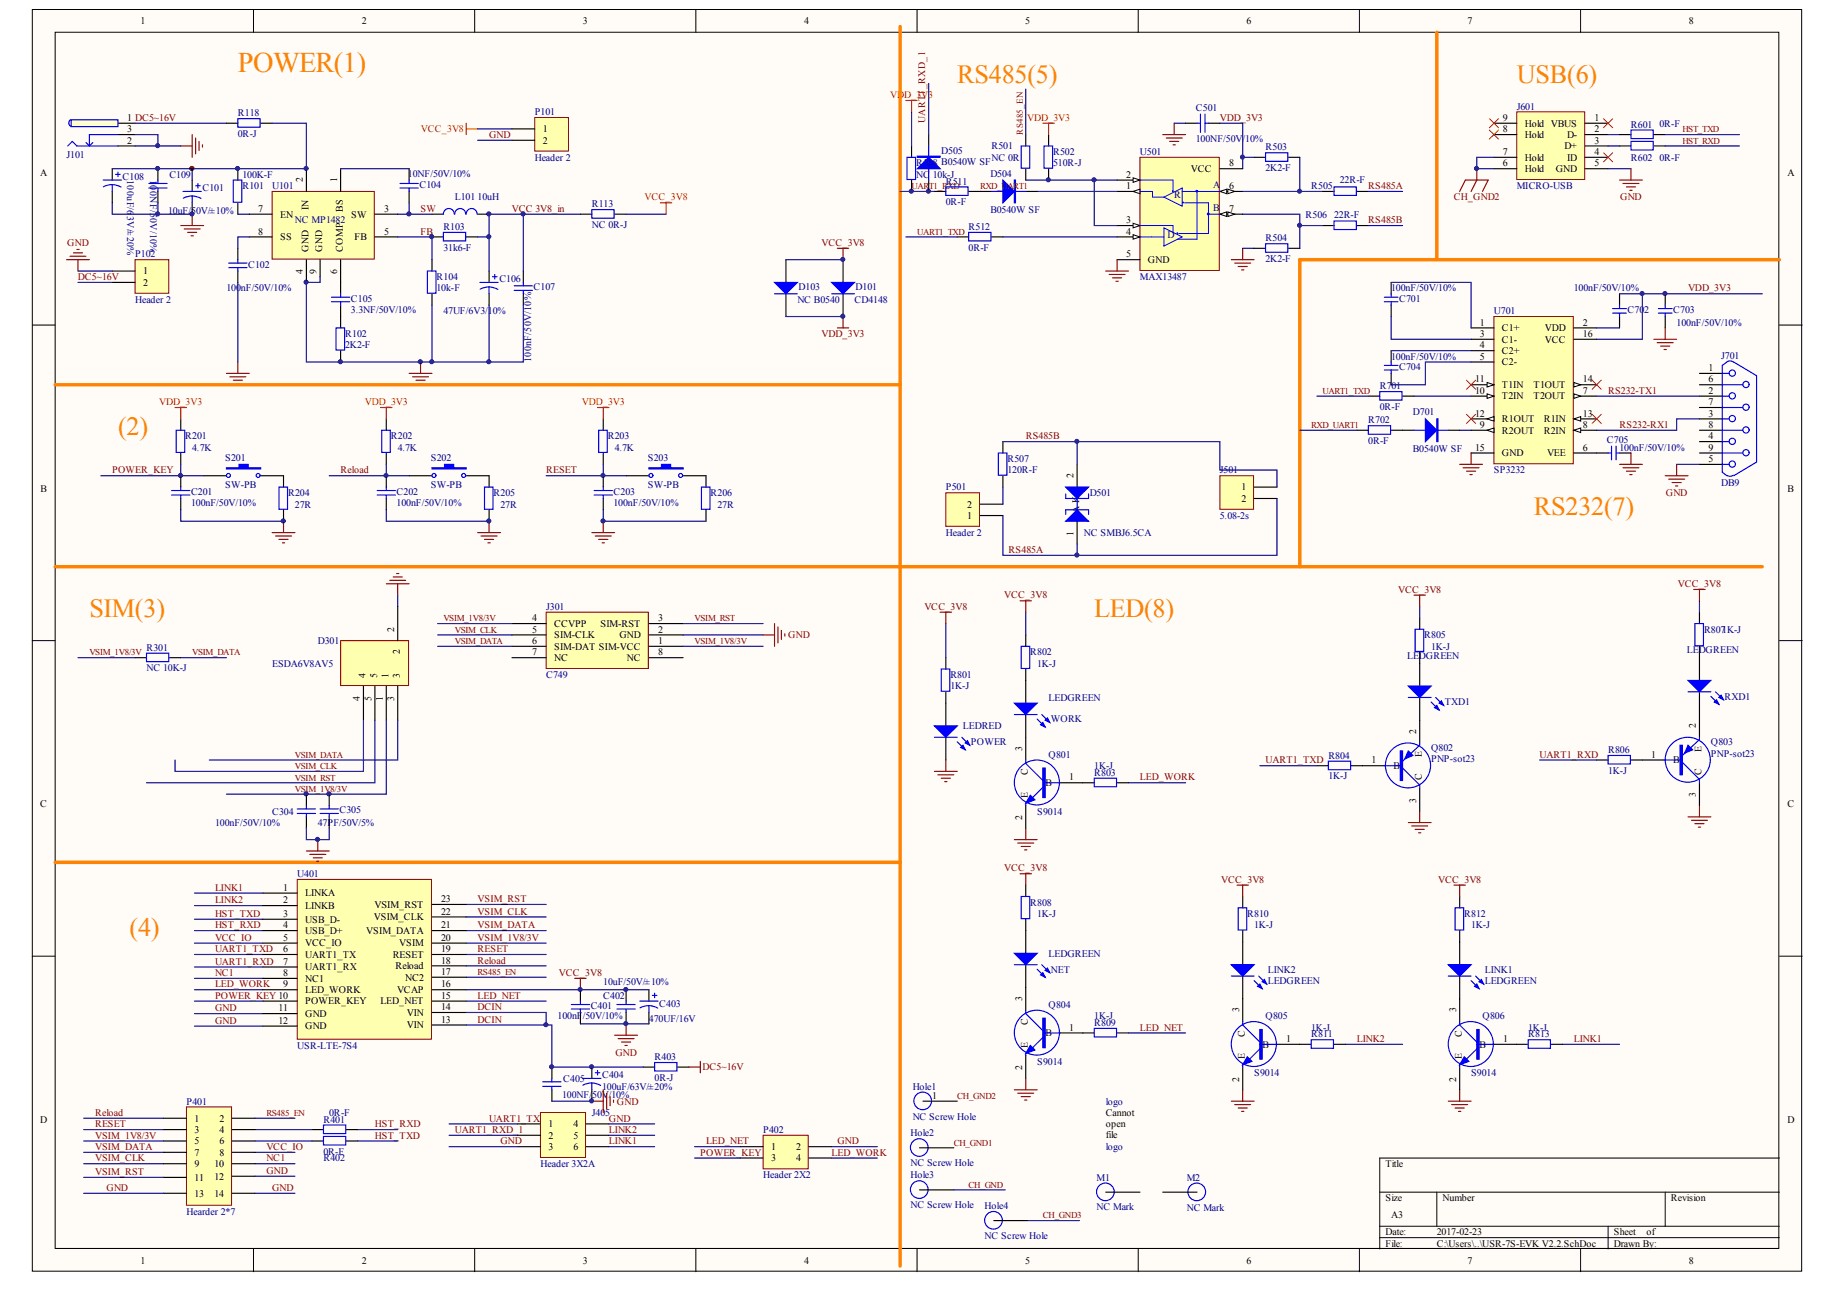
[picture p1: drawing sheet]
<svg xmlns="http://www.w3.org/2000/svg" width="288mm" height="202mm" viewBox="0 0 288 202" stroke-linecap="round" stroke-linejoin="round" font-family="sans-serif">
<defs><g id="words">
<text font-size="4.5" fill="#fd8300" x="37.3" y="11.3">POWER(1)</text>
<g font-size="4.1" fill="#fd8300">
<text x="149.9" y="13">RS485(5)</text>
<text x="237.6" y="13">USB(6)</text>
<text x="18.5" y="68.2">(2)</text>
<text x="240.2" y="80.6">RS232(7)</text>
<text x="14" y="96.7">SIM(3)</text>
<text x="171.4" y="96.7">LED(8)</text>
<text x="20.3" y="146.5">(4)</text>
</g>
<g font-size="1.6">
<text x="22" y="3.8">1</text>
<text x="56.7" y="3.8">2</text>
<text x="91.3" y="3.8">3</text>
<text x="125.9" y="3.8">4</text>
<text x="160.6" y="3.8">5</text>
<text x="195.2" y="3.8">6</text>
<text x="229.9" y="3.8">7</text>
<text x="264.5" y="3.8">8</text>
<text x="19.9" y="18.9">1 DC5~16V</text>
<text x="19.9" y="20.7">3</text>
<text x="19.9" y="22.5">2</text>
<text x="85" y="20.7">1</text>
<text x="85" y="22.5">2</text>
<text x="235.4" y="20.7">8</text>
<text x="235.4" y="18.9">9</text>
<text x="238.8" y="21.6">Hold</text>
<text x="238.8" y="19.8">Hold VBUS</text>
<text x="245" y="23.4">D+</text>
<text x="245.4" y="21.6">D-</text>
<text x="249.7" y="18.9">1</text>
<text x="249.7" y="20.7">2</text>
<text x="249.7" y="22.5">3</text>
<text x="6.3" y="27.6">A</text>
<text x="176.4" y="27.8">2</text>
<text x="176.4" y="29.6">1</text>
<text x="186.5" y="26.9">VCC</text>
<text x="192.5" y="26">8</text>
<text x="192.5" y="29.6">6</text>
<text x="235.4" y="26">6</text>
<text x="235.4" y="24.3">7</text>
<text x="238.8" y="26.9">Hold</text>
<text x="238.8" y="25.2">Hold</text>
<text x="243.7" y="26.9">GND</text>
<text x="245.4" y="25.2">ID</text>
<text x="249.7" y="24.3">4</text>
<text x="249.7" y="26">5</text>
<text x="279.9" y="27.6">A</text>
<text x="40.4" y="33.2">7</text>
<text x="43.9" y="34.1">EN</text>
<text x="55" y="34.1">SW</text>
<text x="60.1" y="33.2">3</text>
<text x="176.4" y="35">3</text>
<text x="192.5" y="33.2">7</text>
<text x="40.4" y="36.7">8</text>
<text x="43.9" y="37.6">SS</text>
<text x="55.5" y="37.6">FB</text>
<text x="60.1" y="36.7">5</text>
<text x="176.4" y="36.7">4</text>
<text x="176.4" y="40.3">5</text>
<text x="179.8" y="41.2">GND</text>
<text x="22.4" y="43">1</text>
<text x="22.4" y="44.7">2</text>
<text x="231.8" y="51">1</text>
<text x="231.8" y="52.8">3</text>
<text x="235.2" y="51.9">C1+</text>
<text x="235.2" y="53.6">C1-</text>
<text x="242" y="51.9">VDD</text>
<text x="242" y="53.6">VCC</text>
<text x="247.9" y="51">2</text>
<text x="247.9" y="52.8">16</text>
<text x="231" y="59.9">11</text>
<text x="231.8" y="54.5">4</text>
<text x="231.8" y="56.3">5</text>
<text x="235.2" y="55.4">C2+</text>
<text x="235.2" y="57.2">C2-</text>
<text x="247.9" y="59.9">14</text>
<text x="267.6" y="58.1">1</text>
<text x="267.6" y="59.9">6</text>
<text x="231" y="61.7">10</text>
<text x="231" y="65.2">12</text>
<text x="235.2" y="62.5">T2IN</text>
<text x="235.2" y="60.8">T1IN</text>
<text x="240.2" y="62.5">T2OUT</text>
<text x="240.2" y="60.8">T1OUT</text>
<text x="247.9" y="61.7">7</text>
<text x="247.9" y="65.2">13</text>
<text x="267.6" y="61.7">2</text>
<text x="267.6" y="63.4">7</text>
<text x="267.6" y="65.2">3</text>
<text x="231" y="70.6">15</text>
<text x="231.8" y="67">9</text>
<text x="235.2" y="67.9">R2OUT</text>
<text x="235.2" y="66.1">R1OUT</text>
<text x="235.2" y="71.5">GND</text>
<text x="241.8" y="67.9">R2IN</text>
<text x="241.8" y="66.1">R1IN</text>
<text x="242.3" y="71.5">VEE</text>
<text x="247.9" y="70.6">6</text>
<text x="247.9" y="67">8</text>
<text x="267.6" y="67">8</text>
<text x="267.6" y="68.8">4</text>
<text x="267.6" y="70.6">9</text>
<text x="6.3" y="77">B</text>
<text x="194.4" y="76.8">1</text>
<text x="267.6" y="72.3">5</text>
<text x="280" y="77">B</text>
<text x="151.5" y="81.2">1</text>
<text x="151.5" y="79.5">2</text>
<text x="194.4" y="78.6">2</text>
<text x="83.4" y="99.1">5</text>
<text x="83.4" y="97.3">4</text>
<text x="83.4" y="100.8">6</text>
<text x="86.8" y="99.9">SIM-CLK</text>
<text x="86.8" y="98.2">CCVPP</text>
<text x="86.8" y="101.7">SIM-DAT SIM-VCC</text>
<text x="94.1" y="98.2">SIM-RST</text>
<text x="97" y="99.9">GND</text>
<text x="103.1" y="100.8">1</text>
<text x="103.1" y="97.3">3</text>
<text x="103.1" y="99.1">2</text>
<text x="83.4" y="102.6">7</text>
<text x="86.8" y="103.5">NC</text>
<text x="98.2" y="103.5">NC</text>
<text x="103.1" y="102.6">8</text>
<text x="214.8" y="119.5">1</text>
<text x="258.6" y="118.6">1</text>
<text x="262.1" y="119.5">B</text>
<text x="163.7" y="123.1">B</text>
<text x="167.4" y="122.2">1</text>
<text x="218.2" y="120.4">B</text>
<text x="6.3" y="126.4">C</text>
<text x="279.9" y="126.4">C</text>
<text x="44.4" y="139.5">1</text>
<text x="44.4" y="141.4">2</text>
<text x="44.4" y="143.6">3</text>
<text x="47.8" y="140.4">LINKA</text>
<text x="47.8" y="142.3">LINKB</text>
<text x="58.6" y="142.1">VSIM_RST</text>
<text x="69.1" y="143.2">22</text>
<text x="69.1" y="141.3">23</text>
<text x="44.4" y="145.3">4</text>
<text x="44.4" y="147.3">5</text>
<text x="44.4" y="149.1">6</text>
<text x="47.8" y="144.5">USB_D-</text>
<text x="47.8" y="146.2">USB_D+</text>
<text x="47.8" y="148.2">VCC_IO</text>
<text x="47.8" y="150">UART1_TX</text>
<text x="57.4" y="146.2">VSIM_DATA</text>
<text x="58.6" y="144.1">VSIM_CLK</text>
<text x="61.5" y="150">RESET</text>
<text x="62.5" y="148.2">VSIM</text>
<text x="69.1" y="149.1">19</text>
<text x="69.1" y="147.3">20</text>
<text x="69.1" y="145.3">21</text>
<text x="44.4" y="151">7</text>
<text x="44.4" y="152.8">8</text>
<text x="44.4" y="154.6">9</text>
<text x="47.8" y="151.9">UART1_RX</text>
<text x="47.8" y="153.7">NC1</text>
<text x="47.8" y="155.5">LED_WORK</text>
<text x="61.9" y="151.8">Reload</text>
<text x="62.2" y="155.5">VCAP</text>
<text x="63.5" y="153.5">NC2</text>
<text x="69.1" y="154.6">16</text>
<text x="69.1" y="152.6">17</text>
<text x="69.1" y="150.9">18</text>
<text x="43.6" y="158.3">11</text>
<text x="43.6" y="160.3">12</text>
<text x="47.8" y="157.3">POWER_KEY</text>
<text x="47.8" y="159.2">GND</text>
<text x="47.8" y="161.2">GND</text>
<text x="59.6" y="157.3">LED_NET</text>
<text x="63.7" y="161">VIN</text>
<text x="63.7" y="159.1">VIN</text>
<text x="69.1" y="160.1">13</text>
<text x="69.1" y="158.2">14</text>
<text x="69.1" y="156.4">15</text>
<text x="167.4" y="161.4">1</text>
<text x="163.7" y="162.3">B</text>
<text x="197.7" y="164">B</text>
<text x="201.4" y="163.2">1</text>
<text x="231.7" y="164">B</text>
<text x="235.4" y="163.2">1</text>
<text x="146" y="172.1">1</text>
<text x="6.3" y="175.8">D</text>
<text x="30.5" y="175.6">1</text>
<text x="30.5" y="177.4">3</text>
<text x="30.5" y="179.2">5</text>
<text x="34.4" y="175.6">2</text>
<text x="34.4" y="177.4">4</text>
<text x="34.4" y="179.2">6</text>
<text x="85.9" y="176.5">1</text>
<text x="85.9" y="178.3">2</text>
<text x="89.8" y="176.5">4</text>
<text x="89.8" y="178.3">5</text>
<text x="173.2" y="174.7">Cannot</text>
<text x="173.2" y="176.5">open</text>
<text x="173.2" y="178.2">file</text>
<text x="173.2" y="180">Dgo</text>
<text x="279.9" y="175.8">D</text>
<text x="30.5" y="181">7</text>
<text x="30.5" y="182.7">9</text>
<text x="30.5" y="184.9">11</text>
<text x="33.6" y="182.7">10</text>
<text x="33.6" y="184.7">12</text>
<text x="34.4" y="181">8</text>
<text x="85.9" y="180.1">3</text>
<text x="89.8" y="180.1">6</text>
<text x="120.8" y="180.1">1</text>
<text x="120.8" y="181.8">3</text>
<text x="124.7" y="180.1">2</text>
<text x="124.7" y="181.8">4</text>
<text x="173.2" y="185.3">p</text>
<text x="174.8" y="181.8">\</text>
<text x="217" y="182.7">Title</text>
<text x="30.5" y="187.4">13</text>
<text x="33.6" y="187.4">14</text>
<text x="217" y="188.1">Size</text>
<text x="217.9" y="190.7">A3</text>
<text x="225.9" y="188.1">Number</text>
<text x="261.7" y="188.1">Revision</text>
<text x="22" y="197.9">1</text>
<text x="56.7" y="197.9">2</text>
<text x="91.3" y="197.9">3</text>
<text x="125.9" y="197.9">4</text>
<text x="160.6" y="197.9">5</text>
<text x="195.2" y="197.9">6</text>
<text x="217" y="193.4">Date:</text>
<text x="217" y="195.2">File:</text>
<text x="225" y="193.4">2017-02-23</text>
<text x="225" y="195.2">C:\Users\..\USR-7S-EVK V2.2.SchDoc</text>
<text x="229.9" y="197.9">7</text>
<text x="252.8" y="193.4">Sheet</text>
<text x="252.8" y="195.2">Drawn By:</text>
<text x="257.9" y="193.4">of</text>
<text x="264.5" y="197.9">8</text>
</g>
<g font-size="1.6" fill="#f00">
<text x="139.4" y="15.4">VDD_3V3</text>
<text x="65.9" y="20.7">VCC_3V8</text>
<text x="160.9" y="18.9">VDD_3V3</text>
<text x="101" y="31.4">VCC_3V8</text>
<text x="24.9" y="63.4">VDD_3V3</text>
<text x="57.1" y="63.4">VDD_3V3</text>
<text x="91.1" y="63.4">VDD_3V3</text>
</g>
<g font-size="1.6" fill="#000080">
<text x="187.3" y="17.3">C501</text>
<text x="237.6" y="17.1">J601</text>
<text x="37.3" y="18.2">R118</text>
<text x="37.3" y="21.4">0R-J</text>
<text x="83.8" y="18">P101</text>
<text x="155.3" y="23.4">R501</text>
<text x="187.3" y="22.3">100NF/50V/10%</text>
<text x="198.2" y="23.6">R503</text>
<text x="255.4" y="20">R601</text>
<text x="259.9" y="19.8">0R-F</text>
<text x="10.4" y="24.8">J101</text>
<text x="19.2" y="28.2">C108</text>
<text x="26.5" y="27.8">C109</text>
<text x="31.7" y="30">C101</text>
<text x="38" y="29.6">R101</text>
<text x="38" y="27.8">100K-F</text>
<text x="42.6" y="29.6">U101</text>
<text x="63.9" y="27.7">10NF/50V/10%</text>
<text x="65.7" y="29.4">C104</text>
<text x="83.8" y="25.2">Header 2</text>
<text x="143.5" y="26">R508 B0540W SF</text>
<text x="143.5" y="27.8">NC</text>
<text x="146.1" y="27.8">10k-J</text>
<text x="147.4" y="24.1">D505</text>
<text x="148.1" y="28.9">R511</text>
<text x="155.1" y="27.7">D504</text>
<text x="155.3" y="25.2">NC 0R</text>
<text x="164.9" y="24.3">R502</text>
<text x="164.9" y="26">510R-J</text>
<text x="178.5" y="24.3">U501</text>
<text x="190" y="29.4">A</text>
<text x="198.2" y="26.8">2K2-F</text>
<text x="205.4" y="29.6">R505</text>
<text x="209.8" y="28.7">22R-F</text>
<text x="237.6" y="29.6">MICRO-USB</text>
<text x="255.4" y="25.2">R602</text>
<text x="259.9" y="25.2">0R-F</text>
<text x="26.3" y="33.5">10uF/50V/±10%</text>
<text x="46.2" y="35">NC MP1482</text>
<text x="71.2" y="31.4">L101</text>
<text x="74.8" y="31.4">10uH</text>
<text x="92.7" y="32.5">R113</text>
<text x="92.7" y="35.7">NC 0R-J</text>
<text x="148.1" y="32.1">0R-F</text>
<text x="155.1" y="33.3">B0540W SF</text>
<text x="183.9" y="31">R</text>
<text x="190" y="33">B</text>
<text x="204.5" y="34.1">R506</text>
<text x="208.9" y="34.1">22R-F</text>
<text x="21.2" y="40.3">P102</text>
<text x="38.9" y="41.9">C102</text>
<text x="69.4" y="36">R103</text>
<text x="69.4" y="39.2">31k6-F</text>
<text x="151.7" y="36">R512</text>
<text x="151.7" y="39.2">0R-F</text>
<text x="182.8" y="37.3">D</text>
<text x="198.2" y="37.8">R504</text>
<text x="198.2" y="41">2K2-F</text>
<text x="21.2" y="47.4">Header 2</text>
<text x="35.5" y="45.6">100nF/50V/10%</text>
<text x="55" y="47.2">C105</text>
<text x="68.4" y="43.9">R104</text>
<text x="68.4" y="45.6">10k-F</text>
<text x="78.2" y="44.2">C106</text>
<text x="83.6" y="45.5">C107</text>
<text x="124.9" y="47.4">NC B0540</text>
<text x="125.1" y="45.5">D103</text>
<text x="133.8" y="47.4">CD4148</text>
<text x="134" y="45.5">D101</text>
<text x="178.5" y="43.9">MAX13487</text>
<text x="217.9" y="45.6">100nF/50V/10%</text>
<text x="219.1" y="47.2">C701</text>
<text x="246.5" y="45.6">100nF/50V/10%</text>
<text x="54.1" y="52.8">R102</text>
<text x="55" y="49">3.3NF/50V/10%</text>
<text x="69.4" y="49.2">47UF/6V3/10%</text>
<text x="234" y="49.2">U701</text>
<text x="254.9" y="49">C70</text>
<text x="257.5" y="49">2</text>
<text x="262.1" y="49">C703</text>
<text x="262.6" y="51">100nF/50V/10%</text>
<text x="54.1" y="54.5">2K2-F</text>
<text x="217.9" y="56.3">100nF/50V/10%</text>
<text x="219.1" y="57.9">C704</text>
<text x="269.6" y="56.1">J701</text>
<text x="216.1" y="60.9">R701</text>
<text x="216.1" y="64.2">0R-F</text>
<text x="221.3" y="65">D701</text>
<text x="29" y="68.8">R201</text>
<text x="30.1" y="70.6">4.7K</text>
<text x="61.2" y="68.8">R202</text>
<text x="62.3" y="70.6">4.7K</text>
<text x="95.2" y="68.8">R203</text>
<text x="96.3" y="70.6">4.7K</text>
<text x="214.3" y="66.3">R702</text>
<text x="214.3" y="69.5">0R-F</text>
<text x="221.3" y="70.7">B0540W SF</text>
<text x="251.7" y="69.3">C705</text>
<text x="253.7" y="70.6">100nF/50V/10%</text>
<text x="29.9" y="77.5">C201</text>
<text x="35.3" y="72.2">S201</text>
<text x="35.3" y="76.4">SW-PB</text>
<text x="45.1" y="77.7">R204</text>
<text x="62.1" y="77.5">C202</text>
<text x="67.5" y="72.2">S202</text>
<text x="67.5" y="76.4">SW-PB</text>
<text x="77.3" y="77.7">R205</text>
<text x="96.1" y="77.5">C203</text>
<text x="101.5" y="72.2">S203</text>
<text x="101.5" y="76.4">SW-PB</text>
<text x="111.3" y="77.7">R206</text>
<text x="148.1" y="76.8">P501</text>
<text x="157.8" y="72.3">R507</text>
<text x="157.8" y="74.1">120R-F</text>
<text x="170.7" y="77.7">D501</text>
<text x="191.1" y="74.1">J501</text>
<text x="234" y="74.1">SP3232</text>
<text x="269.6" y="76.1">DB9</text>
<text x="29.9" y="79.3">100nF/50V/10%</text>
<text x="46.2" y="79.5">27R</text>
<text x="62.1" y="79.3">100nF/50V/10%</text>
<text x="78.4" y="79.5">27R</text>
<text x="96.1" y="79.3">100nF/50V/10%</text>
<text x="112.4" y="79.5">27R</text>
<text x="148.1" y="83.9">Header 2</text>
<text x="169.8" y="83.9">NC SMBJ6.5CA</text>
<text x="191.1" y="81.2">5.08-2s</text>
<text x="85.5" y="95.5">J301</text>
<text x="22.9" y="101.9">R301</text>
<text x="49.8" y="100.8">D301</text>
<text x="223.1" y="99.9">R805</text>
<text x="224.1" y="101.7">1K-J</text>
<text x="266.9" y="99.1">R8071K-J</text>
<text x="22.9" y="105.1">NC 10K-J</text>
<text x="42.6" y="104.4">ESDA6V8AV5</text>
<text x="85.5" y="106.2">C749</text>
<text x="148.8" y="106.2">R801</text>
<text x="148.8" y="108">1K-J</text>
<text x="161.4" y="102.6">R802</text>
<text x="162.4" y="104.4">1K-J</text>
<text x="220.4" y="103.1">LEDGREEN</text>
<text x="264.2" y="102.3">LEDGREEN</text>
<text x="164.2" y="109.7">LEDGREEN</text>
<text x="164.6" y="113.1">WORK</text>
<text x="226.3" y="110.4">TXD1</text>
<text x="270.1" y="109.6">RXD1</text>
<text x="150.8" y="114.2">LEDRED</text>
<text x="152.1" y="116.7">POWER</text>
<text x="164.2" y="118.6">Q801</text>
<text x="208" y="118.8">R804</text>
<text x="224.1" y="117.6">Q802</text>
<text x="224.1" y="119.3">PNP-sot23</text>
<text x="251.9" y="117.9">R806</text>
<text x="268" y="116.7">Q803</text>
<text x="268" y="118.5">PNP-sot23</text>
<text x="171.4" y="121.5">R803</text>
<text x="171.4" y="120.4">1K-J</text>
<text x="208" y="122">1K-J</text>
<text x="251.9" y="121.1">1K-J</text>
<text x="33.7" y="129.3">100nF/50V/10%</text>
<text x="42.6" y="127.5">C304</text>
<text x="49.8" y="129.3">47PF/50V/5%</text>
<text x="53.2" y="127.4">C305</text>
<text x="162.4" y="127.5">S9014</text>
<text x="46.6" y="137.3">U401</text>
<text x="161.4" y="141.8">R808</text>
<text x="162.4" y="143.6">1K-J</text>
<text x="195.3" y="143.6">R810</text>
<text x="229.3" y="143.6">R812</text>
<text x="164.2" y="149.8">LEDGREEN</text>
<text x="196.4" y="145.3">1K-J</text>
<text x="230.4" y="145.3">1K-J</text>
<text x="94.5" y="154.2">10uF/50V/±10%</text>
<text x="164.6" y="152.3">NET</text>
<text x="198.6" y="152.3">LINK2</text>
<text x="198.6" y="154.1">LEDGREEN</text>
<text x="232.5" y="152.3">LINK1</text>
<text x="232.5" y="154.1">LEDGREEN</text>
<text x="87.3" y="159.6">100nF/50V/10%</text>
<text x="92.5" y="158">C401</text>
<text x="94.5" y="156.4">C402</text>
<text x="101.6" y="159.9">470UF/16V</text>
<text x="103.2" y="157.6">C403</text>
<text x="164.2" y="157.8">Q804</text>
<text x="171.4" y="160.7">R809</text>
<text x="171.4" y="159.6">1K-J</text>
<text x="198.2" y="159.6">Q805</text>
<text x="205.4" y="161.4">1K-J</text>
<text x="232.2" y="159.6">Q806</text>
<text x="239.3" y="161.4">1K-J</text>
<text x="46.6" y="164.2">USR-LTE-7S4</text>
<text x="102.5" y="166">R403</text>
<text x="162.4" y="166.7">S9014</text>
<text x="205.4" y="162.4">R811</text>
<text x="239.3" y="162.4">R813</text>
<text x="29.2" y="172.9">P401</text>
<text x="88" y="171.9">100NF/50V</text>
<text x="88.2" y="169.4">C405</text>
<text x="94.3" y="168.8">C404</text>
<text x="94.3" y="170.6">100uF/63V/±20%</text>
<text x="95.3" y="171.9">/10%</text>
<text x="102.5" y="169.2">0R-J</text>
<text x="142.9" y="170.6">Hole1</text>
<text x="173.2" y="172.9">logo</text>
<text x="196.4" y="168.5">S9014</text>
<text x="230.4" y="168.5">S9014</text>
<text x="50.7" y="175.8">R401</text>
<text x="51.6" y="174.7">0R-F</text>
<text x="92.7" y="174.7">J405</text>
<text x="119.5" y="177.4">P402</text>
<text x="142.6" y="177.9">Hole2</text>
<text x="142.9" y="175.4">NC Screw Hole</text>
<text x="50.7" y="181.8">R402</text>
<text x="50.7" y="180.8">0R-F</text>
<text x="84.6" y="182.7">Header 3X2A</text>
<text x="119.5" y="184.5">Header 2X2</text>
<text x="142.6" y="182.6">NC Screw Hole</text>
<text x="142.6" y="184.5">Hole3</text>
<text x="171.7" y="184.9">M1</text>
<text x="173.2" y="180.1">lo:\</text>
<text x="185.9" y="184.9">M2</text>
<text x="29.2" y="190.2">Hearder 2*7</text>
<text x="142.6" y="189.1">NC Screw Hole</text>
<text x="154.2" y="189.3">Hole4</text>
<text x="171.7" y="189.5">NC Mark</text>
<text x="185.9" y="189.7">NC Mark</text>
<text x="154.2" y="194">NC Screw Hole</text>
</g>
<g font-size="1.6" fill="#800000">
<text x="76.6" y="21.6">GND</text>
<text x="191.1" y="18.9">VDD_3V3</text>
<text x="214.3" y="29.6">RS485A</text>
<text x="65.9" y="33.2">SW</text>
<text x="80.2" y="33.2">VCC 3V8_in</text>
<text x="214.3" y="35">RS485B</text>
<text x="227.7" y="31.4">CH_GND2</text>
<text x="253.8" y="31.4">GND</text>
<text x="10.5" y="38.5">GND</text>
<text x="65.9" y="36.7">FB</text>
<text x="128.7" y="38.5">VCC_3V8</text>
<text x="12.2" y="43.9">DC5~16V</text>
<text x="264.4" y="45.6">VDD_3V3</text>
<text x="128.7" y="52.7">VDD_3V3</text>
<text x="251.9" y="61.7">RS232-TX1</text>
<text x="160.7" y="68.8">RS485B</text>
<text x="253.7" y="67">RS232-RX1</text>
<text x="17.6" y="74.1">POWER_KEY</text>
<text x="53.3" y="74.1">Reload</text>
<text x="85.5" y="74.1">RESET</text>
<text x="260.9" y="77.7">GND</text>
<text x="158" y="86.6">RS485A</text>
<text x="144.8" y="95.5">VCC_3V8</text>
<text x="157.3" y="93.7">VCC_3V8</text>
<text x="219" y="92.8">VCC_3V8</text>
<text x="262.8" y="91.9">VCC_3V8</text>
<text x="123.5" y="99.9">GND</text>
<text x="198.2" y="119.5">UART1_TXD</text>
<text x="241.1" y="118.6">UART1_RXD</text>
<text x="178.5" y="122.2">LED_WORK</text>
<text x="157.3" y="136.4">VCC_3V8</text>
<text x="33.7" y="139.5">LINK1</text>
<text x="33.7" y="141.4">LINK2</text>
<text x="33.7" y="143.6">HST_TXD</text>
<text x="74.8" y="141.3">VSIM_RST</text>
<text x="74.8" y="143.2">VSIM_CLK</text>
<text x="191.3" y="138.2">VCC_3V8</text>
<text x="225.3" y="138.2">VCC_3V8</text>
<text x="33.7" y="149.1">UART1_TXD</text>
<text x="33.7" y="147.3">VCC_IO</text>
<text x="33.7" y="145.3">HST_RXD</text>
<text x="74.8" y="145.3">VSIM_DATA</text>
<text x="74.8" y="147.3">VSIM_1V8/3V</text>
<text x="74.8" y="149.1">RESET</text>
<text x="33.7" y="151">UART1_RXD</text>
<text x="33.7" y="152.8">NC1</text>
<text x="33.7" y="154.6">LED_WORK</text>
<text x="74.8" y="150.9">Reload</text>
<text x="87.5" y="152.8">VCC_3V8</text>
<text x="33.7" y="160.3">GND</text>
<text x="33.7" y="158.3">GND</text>
<text x="33.7" y="156.4">POWER_KEY 10</text>
<text x="74.8" y="160.1">DCIN</text>
<text x="74.8" y="158.2">DCIN</text>
<text x="74.8" y="156.4">LED_NET</text>
<text x="178.5" y="161.4">LED_NET</text>
<text x="96.4" y="165.3">GND</text>
<text x="110" y="167.6">DC5~16V</text>
<text x="212.5" y="163.2">LINK2</text>
<text x="246.5" y="163.2">LINK1</text>
<text x="96.6" y="172.9">GND</text>
<text x="14.9" y="178.3">VSIM_1V8/3V</text>
<text x="14.9" y="176.5">RESET</text>
<text x="14.9" y="174.7">Reload</text>
<text x="58.7" y="178.3">HST_TXD</text>
<text x="58.7" y="176.5">HST_RXD</text>
<text x="71.2" y="177.4">UART1_RXD_1</text>
<text x="76.6" y="175.6">UART1_TXD</text>
<text x="78.4" y="179.2">GND</text>
<text x="95.4" y="175.6">GND</text>
<text x="95.4" y="177.4">LINK2</text>
<text x="95.4" y="179.2">LINK1</text>
<text x="110.6" y="179.2">LED_NET</text>
<text x="131.1" y="179.2">GND</text>
<text x="14.9" y="180.1">VSIM_DATA</text>
<text x="14.9" y="181.8">VSIM_CLK</text>
<text x="14.9" y="184">VSIM_RST</text>
<text x="41.7" y="180.1">VCC_IO</text>
<text x="41.7" y="181.8">NC1</text>
<text x="41.7" y="183.8">GND</text>
<text x="109.7" y="181">POWER_KEY</text>
<text x="130.2" y="181">LED_WORK</text>
<text x="16.7" y="186.5">GND</text>
<text x="42.6" y="186.5">GND</text>
</g>
<text font-size="1.5" fill="#800000" x="144.9" y="19.3" transform="rotate(-90 144.9 19.3)">UART1_RXD_1</text>
<g font-size="1.5" fill="#000080">
<text x="19.9" y="28.2" transform="rotate(90 19.9 28.2)">100uF/6</text>
<text x="23.5" y="28.2" transform="rotate(90 23.5 28.2)">1</text>
<text x="23.5" y="29" transform="rotate(90 23.5 29)">0</text>
<text x="23.5" y="29.9" transform="rotate(90 23.5 29.9)">0NF/50V/10%</text>
<text x="19.9" y="33.8" transform="rotate(90 19.9 33.8)">3V/±20%</text>
<text x="83.2" y="56.7" transform="rotate(-90 83.2 56.7)">100nF/50V/10%</text>
</g>
<g font-size="1.5">
<text x="47.4" y="28.6" transform="rotate(-90 47.4 28.6)">2</text>
<text x="52.8" y="28.6" transform="rotate(-90 52.8 28.6)">1</text>
<text x="48.3" y="32.9" transform="rotate(-90 48.3 32.9)">IN</text>
<text x="53.7" y="33.3" transform="rotate(-90 53.7 33.3)">BS</text>
<text x="48.3" y="39.4" transform="rotate(-90 48.3 39.4)">GND</text>
<text x="50.5" y="39.4" transform="rotate(-90 50.5 39.4)">GND</text>
<text x="53.7" y="39.4" transform="rotate(-90 53.7 39.4)">COMP</text>
<text x="47.4" y="42.9" transform="rotate(-90 47.4 42.9)">4</text>
<text x="49.6" y="42.9" transform="rotate(-90 49.6 42.9)">9</text>
<text x="52.8" y="42.9" transform="rotate(-90 52.8 42.9)">6</text>
<text x="168.1" y="74.8" transform="rotate(-90 168.1 74.8)">2</text>
<text x="168.1" y="83.9" transform="rotate(-90 168.1 83.9)">1</text>
<text x="169" y="80.4" transform="rotate(-90 169 80.4)">A K</text>
<text x="61.7" y="98.9" transform="rotate(-90 61.7 98.9)">2</text>
<text x="57.3" y="106.2" transform="rotate(-90 57.3 106.2)">4</text>
<text x="59.1" y="106.2" transform="rotate(-90 59.1 106.2)">5</text>
<text x="60.8" y="106.2" transform="rotate(-90 60.8 106.2)">1</text>
<text x="62.6" y="106.2" transform="rotate(-90 62.6 106.2)">3</text>
<text x="62.6" y="102.4" transform="rotate(-90 62.6 102.4)">2</text>
<text x="56.4" y="109.7" transform="rotate(-90 56.4 109.7)">4</text>
<text x="58.2" y="109.7" transform="rotate(-90 58.2 109.7)">5</text>
<text x="59.9" y="109.7" transform="rotate(-90 59.9 109.7)">1</text>
<text x="61.7" y="109.7" transform="rotate(-90 61.7 109.7)">3</text>
<text x="160.1" y="117.6" transform="rotate(-90 160.1 117.6)">3</text>
<text x="221.8" y="114.9" transform="rotate(-90 221.8 114.9)">2</text>
<text x="222.7" y="118.6" transform="rotate(-90 222.7 118.6)">E</text>
<text x="265.6" y="114" transform="rotate(-90 265.6 114)">2</text>
<text x="266.5" y="117.7" transform="rotate(-90 266.5 117.7)">E</text>
<text x="161" y="124.9" transform="rotate(-90 161 124.9)">E</text>
<text x="161" y="121.4" transform="rotate(-90 161 121.4)">C</text>
<text x="221.8" y="125.7" transform="rotate(-90 221.8 125.7)">3</text>
<text x="222.7" y="122.2" transform="rotate(-90 222.7 122.2)">C</text>
<text x="265.6" y="124.8" transform="rotate(-90 265.6 124.8)">3</text>
<text x="266.5" y="121.3" transform="rotate(-90 266.5 121.3)">C</text>
<text x="160.1" y="128.4" transform="rotate(-90 160.1 128.4)">2</text>
<text x="160.1" y="156.8" transform="rotate(-90 160.1 156.8)">3</text>
<text x="161" y="160.5" transform="rotate(-90 161 160.5)">C</text>
<text x="194.1" y="158.5" transform="rotate(-90 194.1 158.5)">3</text>
<text x="228.1" y="158.5" transform="rotate(-90 228.1 158.5)">3</text>
<text x="160.1" y="167.6" transform="rotate(-90 160.1 167.6)">2</text>
<text x="161" y="164.1" transform="rotate(-90 161 164.1)">E</text>
<text x="195" y="165.8" transform="rotate(-90 195 165.8)">E</text>
<text x="195" y="162.3" transform="rotate(-90 195 162.3)">C</text>
<text x="229" y="165.8" transform="rotate(-90 229 165.8)">E</text>
<text x="229" y="162.3" transform="rotate(-90 229 162.3)">C</text>
<text x="194.1" y="169.3" transform="rotate(-90 194.1 169.3)">2</text>
<text x="228.1" y="169.3" transform="rotate(-90 228.1 169.3)">2</text>
</g>
<g font-size="1.4" fill="#800000">
<text x="160.2" y="21.1" transform="rotate(-90 160.2 21.1)">RS485_EN</text>
<text x="263.5" y="20.7">HST_TXD</text>
<text x="263.5" y="22.5">HST_RXD</text>
<text x="142.8" y="29.6">UART1_RXD</text>
<text x="153.5" y="29.6">RXD_UART1</text>
<text x="143.7" y="36.7">UART1_TXD</text>
<text x="207.2" y="61.7">UART1_TXD</text>
<text x="205.4" y="67">RXD_UART1</text>
<text x="69.4" y="97.3">VSIM_1V8/3V</text>
<text x="71.2" y="100.8">VSIM_DATA</text>
<text x="71.2" y="99.1">VSIM_CLK</text>
<text x="108.8" y="100.8">VSIM_1V8/3V</text>
<text x="108.8" y="97.3">VSIM_RST</text>
<text x="14" y="102.6">VSIM_1V8/3V</text>
<text x="30.1" y="102.6">VSIM_DATA</text>
<text x="46.2" y="118.7">VSIM_DATA</text>
<text x="46.2" y="124">VSIM_1V8/3V</text>
<text x="46.2" y="120.4">VSIM_CLK</text>
<text x="46.2" y="122.2">VSIM_RST</text>
<text x="74.8" y="152.7">RS485_EN</text>
<text x="149.9" y="172.1">CH_GND2</text>
<text x="41.7" y="174.7">RS485_EN</text>
<text x="149.4" y="179.4">CH_GND1</text>
<text x="151.7" y="186">CH_GND</text>
<text x="163.3" y="190.8">CH_GND3</text>
</g>
</g></defs>
<g fill="#fffcf8" stroke="#000" stroke-width=".16">
<path d="M5.1 1.5h277.1v197.5h-277.1z"/>
<path d="M8.6 5h270v190.5h-270z"/>
</g>
<g fill="none" stroke="#000" stroke-width=".16">
<path d="M39.7 1.5v3.5M74.3 1.5v3.5M109 1.5v3.5M143.6 1.5v3.5M178.3 1.5v3.5M212.9 1.5v3.5M247.6 1.5v3.5M5.1 50.9h3.5M278.7 50.9h3.6M5.1 100.3h3.5M278.7 100.3h3.6M5.1 149.7h3.5"/>
<path d="M278.7 149.7h3.6M39.7 195.6v3.5M74.3 195.6v3.5M109 195.6v3.5M143.6 195.6v3.5M178.3 195.6v3.5M212.9 195.6v3.5M216.1 186.7h62.6M216.1 192h62.6M216.1 193.8h62.6M225 186.7v5.3M247.6 195.6v3.5"/>
<path d="M251.9 192v3.6M260.8 186.7v5.3M278.7 181.3h-62.6v14.3"/>
</g>
<circle cx="30.1" cy="26.4" r=".31" fill="#000080" stroke="#000080" stroke-width=".16"/>
<g fill="none" stroke="#000080" stroke-width=".18">
<path d="M30.5 139.8h10.7M30.5 156.8h10.7M30.5 149.5h10.7M30.5 147.7h10.7M30.5 145.7h10.7M30.5 141.8h10.7M30.5 143.9h10.7M30.5 151.4h10.7M30.5 153.2h10.7M30.5 155h10.7M30.5 158.7h10.7M73 156.8h12.5"/>
<path d="M73 153h12.5M73 151.2h12.5M73 149.5h12.5M73 147.7h12.5M73 145.7h12.5M73 143.6h12.5M73 141.6h12.5M30.5 160.7h10.7"/>
</g>
<path d="M234 49.6h12.4v23h-12.4z" fill="#ffffb0" stroke="#800000" stroke-width=".16"/>
<path d="M230.4 51.3h3.6M230.4 53.1h3.6M230.4 54.9h3.6M230.4 56.7h3.6M246.5 51.3h3.6M246.5 70.9h3.6M246.5 62h3.6" fill="none" stroke="#000" stroke-width=".18"/>
<path d="M246.5 61.7l1.1 .3-1.1 .4z" fill="#fffcf8" stroke="#000" stroke-width=".16"/>
<path d="M246.5 67.4h3.6" fill="none" stroke="#000" stroke-width=".18"/>
<path d="M246.5 67.4l1.1-.4v.7z" fill="#fffcf8" stroke="#000" stroke-width=".16"/>
<path d="M230.4 67.4h3.6" fill="none" stroke="#000" stroke-width=".18"/>
<path d="M232.9 67.4l1.1-.4v.7z" fill="#fffcf8" stroke="#000" stroke-width=".16"/>
<path d="M230.4 62h3.6" fill="none" stroke="#000" stroke-width=".18"/>
<path d="M232.9 61.7l1.1 .3-1.1 .4z" fill="#fffcf8" stroke="#000" stroke-width=".16"/>
<path d="M230.4 60.2h3.6" fill="none" stroke="#000" stroke-width=".18"/>
<path d="M232.9 59.9l1.1 .3-1.1 .4z" fill="#fffcf8" stroke="#000" stroke-width=".16"/>
<path d="M230.4 65.6h3.6" fill="none" stroke="#000" stroke-width=".18"/>
<path d="M232.9 65.6l1.1-.4v.7z" fill="#fffcf8" stroke="#000" stroke-width=".16"/>
<path d="M246.5 65.6h3.6" fill="none" stroke="#000" stroke-width=".18"/>
<path d="M246.5 65.6l1.1-.4v.7z" fill="#fffcf8" stroke="#000" stroke-width=".16"/>
<path d="M246.5 60.2h3.6" fill="none" stroke="#000" stroke-width=".18"/>
<path d="M246.5 59.9l1.1 .3-1.1 .4z" fill="#fffcf8" stroke="#000" stroke-width=".16"/>
<g fill="none" stroke="#000" stroke-width=".18">
<path d="M217.9 44.2v1.8M217.9 47.8v1.8M217.9 54.9v1.8M217.9 58.5v1.7M246.5 53.1h3.6M253.7 46v1.8M253.7 49.6v1.7M260.8 46v1.8M260.8 49.6v1.7M266.2 58.5h3.5M60.5 65.6v1.8M60.5 70.9v1.8"/>
<path d="M60.5 74.5v1.8M60.5 78.1v1.7M64.1 74.5h3.6M73 74.5h3.6v1.8M76.6 79.8v1.8M94.5 65.6v1.8M94.5 70.9v1.8M94.5 74.5v1.8M94.5 78.1v1.7M98.1 74.5h3.5M107 74.5h3.6v1.8M110.6 79.8v1.8"/>
<path d="M230.4 70.9h3.6M250.1 70.9h1.8M253.7 70.9h1.7M266.2 70.9h3.5M266.2 60.2h3.5M266.2 62h3.5M266.2 63.8h3.5M266.2 65.6h3.5M266.2 67.4h3.5M266.2 69.1h3.5M266.2 72.7h3.5M160.7 99.4v1.8"/>
<path d="M222.4 96.7v1.8M266.2 95.9v1.7M148.1 103v1.8M148.1 108.3v1.8M160.7 104.8v1.7M206.3 119.9h1.7M211.6 119.9h1.8M222.4 102.1v1.8M250.1 119h1.8M255.4 119h1.8M266.2 101.2v1.8M169.6 122.6h1.8"/>
<path d="M175 122.6h1.7M194.6 140.4v1.8M194.6 145.7v1.8M203.6 163.5h1.8M208.9 163.5h1.8"/>
</g>
<g fill="none" stroke="#00f" stroke-width=".18">
<path d="M216.8 46.5h2.2M216.8 47.2h2.2M216.8 57.2h2.2M216.8 57.9h2.2M217.9 46v.5M217.9 47.2v.6M217.9 56.7v.5M217.9 57.9v.6M252.6 48.3h2.1M252.6 49h2.1M253.7 47.8v.5M253.7 49v.6"/>
<path d="M259.7 48.3h2.2M259.7 49h2.2M260.8 47.8v.5M260.8 49v.6M269.7 58.5h1.1M270.5 56.7a.85 .85 0 0 1 1 0M270.5 56.7l-.8 .5v16.8l.8 .5M271.5 56.7l3.6 2.1v13.6l-3.6 2.1M59.1 76.8h2.8M59.1 77.5h2.8M59.8 67.4h1.3v3.4h-1.3zM60.5 76.3v.5"/>
<path d="M60.5 77.5v.6M75.9 76.3h1.3v3.4h-1.3zM93.1 76.8h2.8M93.1 77.5h2.8M93.8 67.4h1.3v3.4h-1.3zM94.5 76.3v.5M94.5 77.5v.6M109.9 76.3h1.3v3.4h-1.3zM251.9 70.9h.5M252.4 69.9v2.1M253.1 70.9h.6M253.1 69.9v2.1"/>
<path d="M269.7 70.9h3.3M269.7 72.7h1.1M269.7 69.1h1.1M269.7 67.4h3.3M269.7 65.6h1.1M269.7 63.8h3.3M269.7 62h1.1M269.7 60.2h3.3M271.5 74.4a.85 .85 0 0 1-1 0M221.6 98.5h1.4v3.5h-1.4zM265.5 97.6h1.3v3.5h-1.3zM147.4 104.8h1.4v3.4h-1.4z"/>
<path d="M159.9 101.2h1.4v3.5h-1.4zM208 119.2h3.5v1.3h-3.5zM251.9 118.3h3.4v1.3h-3.4zM171.4 121.9h3.5v1.3h-3.5zM193.9 142.2h1.4v3.4h-1.4zM205.4 162.8h3.5v1.3h-3.5z"/>
<circle cx="271.3" cy="58.4" r=".49"/>
<circle cx="68" cy="74.4" r=".31"/>
<circle cx="72.6" cy="74.4" r=".31"/>
<circle cx="101.9" cy="74.4" r=".31"/>
<circle cx="106.6" cy="74.4" r=".31"/>
<circle cx="271.3" cy="62" r=".49"/>
<circle cx="271.3" cy="69.1" r=".49"/>
<circle cx="271.3" cy="72.7" r=".49"/>
<circle cx="271.3" cy="65.5" r=".49"/>
<circle cx="273.5" cy="70.9" r=".49"/>
<circle cx="273.5" cy="67.3" r=".49"/>
<circle cx="273.5" cy="63.8" r=".49"/>
<circle cx="273.5" cy="60.2" r=".49"/>
</g>
<g fill="none" stroke="#800000" stroke-width=".18">
<path d="M28.3 35.3h3.6M28.8 35.9h2.6M29.4 36.4h1.4M29.9 36.9h.4M30.1 33.5v1.8M259 53.1h3.6M259.6 53.7h2.5M260.1 54.2h1.4M260.6 54.7h.4M260.8 51.3v1.8M228.6 72.7h3.6M229.1 73.2h2.6"/>
<path d="M229.7 73.8h1.4M230.2 74.3h.4M230.4 70.9v1.8M253.7 72.7h3.5M254.2 73.2h2.5M254.7 73.8h1.5M255.3 74.3h.3M255.4 70.9v1.8M74.8 83.4h3.6M75.3 83.9h2.5M75.9 84.5h1.4M76.4 85h.4"/>
<path d="M76.6 81.6v1.8M92.7 83.4h3.6M93.2 83.9h2.5M93.8 84.5h1.4M94.3 85h.4M94.5 81.6v1.8M148.1 119v1.8M146.3 120.8h3.6M146.9 121.3h2.5M147.4 121.9h1.4M148 122.4h.3M158.9 131.5h3.5"/>
<path d="M159.4 132h2.5M159.9 132.5h1.5M160.5 133.1h.3M160.7 129.7v1.8M220.6 128.8h3.5M221.1 129.3h2.5M221.6 129.9h1.5M222.2 130.4h.3M222.4 127v1.8M264.4 127.9h3.6M264.9 128.4h2.5M265.5 129h1.4"/>
<path d="M266 129.5h.3M266.2 126.1v1.8M192.8 172.4h3.6M193.4 173h2.5M193.9 173.5h1.4M194.5 174h.3M194.6 170.6v1.8"/>
</g>
<g fill="none" stroke="#000080" stroke-width=".18">
<path d="M217.9 49.6v3.5h12.5M217.9 44.2h12.5v7.1M217.9 54.9h12.5M230.4 56.7h-7.2v3.5h-5.3M250.1 51.3h3.6M253.7 46h22.3M257.2 46v7.1h-7.1M60.5 79.8v1.8h16.1M60.5 72.7v1.8h3.6M94.5 79.8v1.8h16.1M94.5 72.7v1.8h3.6M221.5 62h8.9"/>
<path d="M250.1 62h16.1M262.6 72.7h3.6M197.3 119.9h9M241.1 119h9M176.7 122.6h9M210.7 163.5h9"/>
</g>
<g fill="#00f" stroke="#00f" stroke-width=".18">
<path d="M67.7 73.2h1.9v-.5h1.5v.5h1.9v.2h-5.3z" fill-rule="evenodd"/>
<path d="M101.6 73.2h2v-.5h1.4v.5h2v.2h-5.4z" fill-rule="evenodd"/>
</g>
<path d="M59.6 63.8h1.8M60.5 63.8v1.8M93.6 63.8h1.8M94.5 63.8v1.8" fill="none" stroke="#f00" stroke-width=".18"/>
<path d="M42.6 30h16v10.6h-16z" fill="#ffffb0" stroke="#800000" stroke-width=".16"/>
<g fill="none" stroke="#000" stroke-width=".18">
<path d="M18.5 19.3h2.7M18.5 21.1h2.7M18.5 22.9h2.7M30.1 28.2v1.8M30.1 31.8v1.7M37.3 26.4v1.8M37.3 31.8v1.7M37.3 38.9v1.8M39 33.5h3.6M39 37.1h3.6M48 26.4v3.6M53.3 26.4v3.6"/>
<path d="M58.7 33.5h3.6M58.7 37.1h3.6M64.1 26.4v1.8M64.1 30v1.8M67.7 33.5h1.7M67.7 37.1h1.7M73 37.1h1.8M74.8 33.5h1.8M37.3 42.4v1.8M48 40.7v3.5M50.1 40.7v2.6M53.3 40.7v5.3"/>
<path d="M53.3 47.8v3.5M53.3 54.9v1.8M67.7 40.7v1.7M67.7 46v1.8M76.6 42.4v1.8M76.6 46v1.8M82 42.4v1.8M82 46v1.8"/>
</g>
<g fill="none" stroke="#00f" stroke-width=".18">
<path d="M28.7 30h2.8M30.1 30.7l.7 .1 .7 .3M30.1 30.7l-.7 .1-.7 .2M30.1 30.7v1.1M30.6 29.1h.8M31 28.7v.7M36.5 28.2h1.4v3.5h-1.4zM62.6 29.4h2.9M62.6 28.7h2.9M64.1 28.2v.5M64.1 29.4v.6M69.4 36.4h3.5v1.3h-3.5z"/>
<path d="M71.1 33.5a.85 .85 0 0 0-.8-.9 .85 .85 0 0 0-.9 .9M72.9 33.5a.85 .85 0 0 0-.8-.9 .85 .85 0 0 0-.9 .9M74.7 33.5a.85 .85 0 0 0-.8-.9 .85 .85 0 0 0-.9 .9M35.8 41.9h2.9M35.8 41.2h2.9M37.3 40.7v.5M37.3 41.9v.5M51.9 47.2h2.9M51.9 46.5h2.9M52.6 51.3h1.4v3.5h-1.4zM53.3 46v.5M53.3 47.2v.6"/>
<path d="M66.9 42.4h1.4v3.5h-1.4zM75.2 44.2h2.8M76.6 44.9l.7 .1 .7 .3M76.6 44.9l-.7 .1-.7 .3M76.6 44.9v1.1M77.1 43.3h.7M77.5 43v.7M80.5 45.5h2.9M80.5 44.8h2.9M82 44.2v.6M82 45.5v.5"/>
</g>
<path d="M37.3 33.5h1.7M39 37.1h-1.7v1.8M62.3 37.1h5.4v3.6M62.3 33.5h5.4M64.1 31.8v1.7M74.8 37.1h1.8M37.3 44.2v12.5M67.7 47.8v8.9M76.6 47.8v8.9" fill="none" stroke="#000080" stroke-width=".18"/>
<g fill="none" stroke="#800000" stroke-width=".18">
<path d="M28.3 22.9h1.8M30.1 21.1v3.5M30.6 21.6v2.5M31.2 22.1v1.5M31.7 22.7v.3M35.5 58.5h3.5M36 59h2.5M36.5 59.5h1.5M37.3 56.7v1.8M64.1 58.5h3.6M64.6 59h2.5M65.2 59.5h1.4"/>
<path d="M65.9 56.7v1.8M37.1 60.1h.3M65.7 60.1h.3"/>
</g>
<path d="M11.1 18.8h7.4v1h-7.4z" fill-rule="evenodd" fill="#ffc" stroke="#00f" stroke-width=".18"/>
<g fill="none" stroke="#00f" stroke-width=".18">
<path d="M11.1 18.8a.51 .51 0 0 0-.3 .4 .51 .51 0 0 0 .3 .5M10.6 22.9l.7-.8 .7 .8h6.5M13.5 22.3l.5 .6M14.5 22.3l-.5 .6M18.5 21.1h-4.5v1.8M130.2 46h3.6M160.7 119v.5l2.6 2.7M160.7 125.8v.3M163.3 123.3l-1.6 1.6M163.3 122.6h2.7M89.5 157.3h2.8M89.5 158h2.8"/>
<path d="M90.9 156.8v.5M90.9 158v.5M96.6 157.3h2.9M96.6 158h2.9M98.1 156.8v.5M98.1 158v.5M100.2 156.8h2.9M101.6 157.5l.7 .1 .7 .2M101.6 157.5h-.7l-.7 .3M101.6 157.5v1M102.2 155.9h.7M102.5 155.5v.7"/>
<path d="M194.6 160v.5l2.7 2.7M227.9 142.2h1.3v3.4h-1.3zM228.6 160v.5l2.7 2.7M194.6 166.7v.4M197.3 164.2l-1.6 1.6M197.3 163.5h2.7M228.6 166.7v.4M231.3 163.5h2.7M231.3 164.2l-1.6 1.6M239.3 162.8h3.5v1.3h-3.5z"/>
<circle cx="162.4" cy="122.5" r="3.5"/>
<circle cx="144" cy="179.7" r="1.38"/>
<circle cx="144.5" cy="172.4" r="1.38"/>
<circle cx="196.4" cy="163.5" r="3.5"/>
<circle cx="230.4" cy="163.5" r="3.5"/>
<circle cx="144" cy="186.3" r="1.38"/>
<circle cx="173.1" cy="186.6" r="1.38"/>
<circle cx="187.4" cy="186.6" r="1.38"/>
</g>
<circle cx="30.1" cy="26.4" r=".31" fill="#800000" stroke="#800000" stroke-width=".16"/>
<g fill="none" stroke="#800000" stroke-width=".18">
<path d="M131.1 38.9h1.8M132 38.9v1.8M131.1 51.3h1.8M132 49.6v1.7M260.8 74.5h3.6M261.3 75h2.5M261.9 75.6h1.4M262.4 76.1h.4M262.6 72.7v1.8M90 153.2h1.8M90.9 153.2v1.8M96.3 162.1h3.5"/>
<path d="M96.8 162.6h2.5M97.3 163.2h1.5M97.9 163.7h.3M98.1 160.3v1.8M107.9 167.1h1.8M109.7 166.2v1.8M226.8 172.4h3.6M227.4 173h2.5M227.9 173.5h1.4M228.4 174h.4M228.6 170.6v1.8"/>
</g>
<g fill="none" stroke="#000" stroke-width=".18">
<path d="M132 40.7v3.5M132 46v3.6M160.7 115.4v3.6M160.7 126.1v3.6M166 122.6h3.6M90.9 155v1.8M90.9 158.5v1.8M98.1 155v1.8M98.1 158.5v1.8M101.6 155v1.8M101.6 158.5v1.8M194.6 156.4v3.6"/>
<path d="M228.6 140.4v1.8M228.6 145.7v1.8M228.6 156.4v3.6M144 179.7h5.4M144.6 172.4h5.3M194.6 167.1v3.5M200 163.5h3.6M228.6 167.1v3.5M234 163.5h5.3M242.9 163.5h1.8M144 186.3h5.4M173.2 186.7h5.3"/>
<path d="M182.1 186.7h5.4"/>
</g>
<g fill="#00f" stroke="#00f" stroke-width=".18">
<path d="M130.2 44.2h3.6l-1.8 1.8z"/>
<path d="M161.4 124.5l.7 .7-1.4 .6z"/>
<path d="M195.3 165.5l.8 .7-1.5 .5z"/>
<path d="M229.3 165.5l.7 .7-1.4 .5z"/>
<path d="M163.3 120.3h.4v4.6h-.4z" fill-rule="evenodd"/>
<path d="M197.3 161.2h.4v4.6h-.4z" fill-rule="evenodd"/>
<path d="M231.3 161.2h.4v4.6h-.4z" fill-rule="evenodd"/>
</g>
<path d="M21.2 21.1h3.5v1.8h-3.5M82 33.5h8.9M50.1 43.3v.9h-2.1v12.5h34v-8.9M51.6 74.5h8.9M85.5 74.5h9M266.2 65.6h-3.6v1.8h-12.5M90.9 160.3h10.7M244.7 163.5h9M149.4 186.3h8" fill="none" stroke="#000080" stroke-width=".18"/>
<path d="M141 4.2v194M141 88.7h135M8.6 135h132.4" fill="none" stroke="#fd8300" stroke-width=".54"/>
<path d="M237.6 17.5h10.6v10.6h-10.6z" fill="#ffffb0" stroke="#800000" stroke-width=".16"/>
<g fill="none" stroke="#000" stroke-width=".18">
<path d="M234 19.3h3.6M248.3 19.3h3.6M234 21.1h3.6M234 24.6h3.6M234 26.4h3.6M248.3 21.1h3.6M248.3 22.9h3.6M248.3 24.6h3.6M248.3 26.4h3.6M253.7 21.1h1.7M253.7 22.9h1.7M259 21.1h1.8"/>
<path d="M259 22.9h1.8"/>
</g>
<path d="M21.2 19.3h14.3M234 24.6h-2.7v1.8h2.7M251.9 21.1h1.8M251.9 22.9h1.8M251.9 26.4h3.5M260.8 21.1h11.6M260.8 22.9h11.6" fill="none" stroke="#000080" stroke-width=".18"/>
<path d="M255.4 20.4h3.5v1.3h-3.5zM255.4 22.1h3.5v1.4h-3.5z" fill="none" stroke="#00f" stroke-width=".18"/>
<path d="M253.7 28.2h3.5M254.2 28.7h2.5M254.7 29.3h1.5M255.3 29.8h.3M255.4 26.4v1.8" fill="none" stroke="#800000" stroke-width=".18"/>
<path d="M233.3 18.6l1.4 1.4M234.7 18.6l-1.4 1.4M251.1 18.6l1.5 1.4M252.6 18.6l-1.5 1.4M233.3 20.4l1.4 1.4M234.7 20.4l-1.4 1.4M251.1 23.9l1.5 1.4M252.6 23.9l-1.5 1.4" fill="none" stroke="#f00" stroke-width=".16"/>
<path d="M21.2 40.7h5.2v5.2h-5.2z" fill="#ffffb0" stroke="#800000" stroke-width=".16"/>
<path d="M17.6 42.4h3.6M17.6 44.2h3.6M160.7 138.6v1.8M160.7 143.9v1.8M160.7 154.6v3.6M160.7 165.3v3.6M166 161.7h5.4M175 161.7h1.7" fill="none" stroke="#000" stroke-width=".18"/>
<path d="M12.2 42.4h5.4M12.2 44.2h5.4M148.1 97.6v5.4M160.7 95.9v3.5M222.4 95v1.7M266.2 94.1v1.8M176.7 161.7h9" fill="none" stroke="#000080" stroke-width=".18"/>
<g fill="none" stroke="#800000" stroke-width=".18">
<path d="M11.5 39.6h1.4M12 39.1h.4M10.4 40.7h3.6M11 40.1h2.5M12.2 40.7v1.7M147.2 95.9h1.8M148.1 95.9v1.7M159.8 94.1h1.7M160.7 94.1v1.8M221.5 93.2h1.7M222.4 93.2v1.8M265.3 92.3h1.8"/>
<path d="M266.2 92.3v1.8M158.9 170.6h3.5M159.4 171.2h2.5M159.9 171.7h1.5M160.5 172.2h.3M160.7 168.9v1.7"/>
</g>
<g fill="none" stroke="#00f" stroke-width=".18">
<path d="M159.9 140.4h1.4v3.4h-1.4zM160.7 158.2v.5l2.6 2.7M160.7 164.9v.4M163.3 162.4l-1.6 1.7M163.3 161.7h2.7M171.4 161h3.5v1.4h-3.5z"/>
<circle cx="162.4" cy="161.7" r="3.5"/>
</g>
<g fill="#00f" stroke="#00f" stroke-width=".18">
<path d="M161.4 163.7l.7 .7-1.4 .5z"/>
<path d="M163.3 159.4h.4v4.7h-.4z" fill-rule="evenodd"/>
</g>
<path d="M178.5 24.6h12.5v17.8h-12.5z" fill="#ffffb0" stroke="#800000" stroke-width=".16"/>
<path d="M175 28.2h3.5" fill="none" stroke="#000" stroke-width=".18"/>
<path d="M177.5 27.8l1 .4-1 .4z" fill="#fffcf8" stroke="#000" stroke-width=".16"/>
<path d="M175 35.3h3.5" fill="none" stroke="#000" stroke-width=".18"/>
<path d="M177.5 35l1 .3-1 .4z" fill="#fffcf8" stroke="#000" stroke-width=".16"/>
<path d="M175 37.1h3.5" fill="none" stroke="#000" stroke-width=".18"/>
<path d="M177.5 36.7l1 .4-1 .4z" fill="#fffcf8" stroke="#000" stroke-width=".16"/>
<path d="M175 30h3.5M191.1 26.4h3.5" fill="none" stroke="#000" stroke-width=".18"/>
<path d="M177.5 30l1-.4v.7z" fill="#fffcf8" stroke="#000" stroke-width=".16"/>
<path d="M191.1 30h3.5" fill="none" stroke="#000" stroke-width=".18"/>
<g fill="#fffcf8" stroke="#000" stroke-width=".16">
<path d="M191.1 30l1-.4v.7z"/>
<path d="M192.3 29.6l1.1 .4-1.1 .3z"/>
</g>
<path d="M191.1 33.5h3.5" fill="none" stroke="#000" stroke-width=".18"/>
<g fill="#fffcf8" stroke="#000" stroke-width=".16">
<path d="M191.1 33.5l1-.3v.7z"/>
<path d="M192.3 33.2l1.1 .3-1.1 .4z"/>
</g>
<path d="M185.7 19.3h1.8M189.3 19.3h1.8M196.4 24.6h1.8M196.4 38.9h1.8M201.8 24.6h1.8M201.8 38.9h1.8M175 40.7h3.5" fill="none" stroke="#000" stroke-width=".18"/>
<g fill="none" stroke="#00f" stroke-width=".16">
<path d="M178.5 28.2h5.2v1.6M178.5 30h2v.9h1.8M178.5 35.3h5.2v1.1M178.5 37.1h3.8M182.3 35.7l2.9 1.4-2.9 1.4zM182.3 30.9l2.9-1.5v2.9zM185.2 30h5.9M185.5 31.8h3.8v4.8h-4.7M187.5 30v7.5h-3.1M189.3 33.5h1.8"/>
<circle cx="183.7" cy="29.9" r=".06"/>
<circle cx="184.4" cy="36.5" r=".06"/>
<circle cx="185.3" cy="31.7" r=".06"/>
</g>
<g fill="#00f" stroke="#00f" stroke-width=".16">
<circle cx="187.4" cy="29.9" r=".13"/>
<circle cx="189.2" cy="33.5" r=".13"/>
</g>
<g fill="none" stroke="#800000" stroke-width=".18">
<path d="M183.9 19.3v1.8M182.1 21.1h3.6M182.6 21.6h2.6M183.2 22.1h1.4M183.7 22.7h.4M194.6 38.9v1.8M173.2 42.4h3.5M173.7 43h2.5M174.2 43.5h1.5M174.8 44h.3M175 40.7v1.7M192.8 40.7h3.6"/>
<path d="M193.4 41.2h2.5M193.9 41.7h1.4M194.5 42.3h.3"/>
</g>
<path d="M183.9 19.3h1.8M191.1 19.3h3.5v7.1M157.1 37.1h17.9M160.7 28.2h10.7M162.4 30h12.6M175 28.2h-3.6v7.1h3.6M194.6 38.9h1.8M194.6 24.6h1.8M203.6 35.3v3.6" fill="none" stroke="#000080" stroke-width=".18"/>
<path d="M187.5 19.3h.5M188 17.9v2.8M188.7 17.9v2.8M188.7 19.3h.6M198.2 23.9h3.5v1.4h-3.5zM198.2 38.2h3.5v1.3h-3.5z" fill="none" stroke="#00f" stroke-width=".18"/>
<path d="M191.1 74.5h5.2v5.2h-5.2z" fill="#ffffb0" stroke="#800000" stroke-width=".16"/>
<g fill="none" stroke="#000" stroke-width=".18">
<path d="M153.5 30h1.8M160.7 30h1.7M160.7 21.1v1.8M160.7 26.4v1.8M164.2 21.1v1.8M164.2 26.4v1.8M207.2 30h1.7M207.2 35.3h1.7M212.5 30h1.8M212.5 35.3h1.8M28.3 65.6v1.8M28.3 70.9v1.8"/>
<path d="M28.3 74.5v1.8M28.3 78.1v1.7M31.9 74.5h3.6M40.8 74.5h3.6v1.8M44.4 79.8v1.8M157.1 69.1v1.8M157.1 74.5v1.8M168.7 72.7v3.6M196.4 76.3h3.6M196.4 78.1h3.6M168.7 81.6v3.6"/>
</g>
<g fill="none" stroke="#00f" stroke-width=".18">
<path d="M155.3 30h5.4M159.9 22.9h1.4v3.4h-1.4zM163.5 22.9h1.4v3.4h-1.4zM208.9 29.3h3.5v1.3h-3.5zM208.9 34.6h3.5v1.3h-3.5zM26.9 76.8h2.8M26.9 77.5h2.8M27.6 67.4h1.3v3.4h-1.3zM28.3 76.3v.5M28.3 77.5v.6M43.7 76.3h1.3v3.4h-1.3zM156.4 70.9h1.3v3.5h-1.3z"/>
<path d="M166.9 77.3v.8h3.6v-.8M168.7 78.1v1.7M166.9 80.5v-.7h3.6v.7"/>
<circle cx="35.8" cy="74.4" r=".31"/>
<circle cx="40.4" cy="74.4" r=".31"/>
</g>
<g fill="#00f" stroke="#00f" stroke-width=".18">
<path d="M157.1 28.2l1.8 1.8-1.8 1.8z"/>
<path d="M166.9 81.6l1.8-1.8 1.8 1.8z"/>
<path d="M166.9 76.3h3.6l-1.8 1.8z"/>
<path d="M158.9 28.2h.1v3.6h-.1z" fill-rule="evenodd"/>
<path d="M35.5 73.2h1.9v-.5h1.5v.5h1.9v.2h-5.3z" fill-rule="evenodd"/>
</g>
<path d="M163.3 19.3h1.8M164.2 19.3v1.8M27.4 63.8h1.8M28.3 63.8v1.8" fill="none" stroke="#f00" stroke-width=".18"/>
<path d="M160.7 14v7.1M194.6 33.5h9v1.8h3.6M194.6 30h12.6M203.6 24.6v5.4M15.8 74.5h12.5M28.3 79.8v1.8h16.1M28.3 72.7v1.8h3.6M168.7 69.1v3.6M168.7 85.2v1.8" fill="none" stroke="#000080" stroke-width=".18"/>
<path d="M214.3 35.3h5.4M214.3 30h5.4" fill="none" stroke="#0000bf" stroke-width=".18"/>
<path d="M225 5v35.7M278.7 40.7h-75.1v48M8.6 60.2h132.4M8.6 88.7h132.4" fill="none" stroke="#fd8300" stroke-width=".54"/>
<path d="M228.6 30l.9-1.8h3.6l-.9 1.8M231.3 26.4v1.8l-.9 1.8M42.6 83.4h3.6M43.2 83.9h2.5M43.7 84.5h1.4M44.2 85h.4M44.4 81.6v1.8" fill="none" stroke="#800000" stroke-width=".18"/>
<path d="M53.3 100.3h10.7v7h-10.7z" fill="#ffffb0" stroke="#800000" stroke-width=".16"/>
<path d="M62.3 95v5.3M21.2 103h1.7M26.5 103h1.8M56.9 107.4v5.4M58.7 107.4v5.4M60.5 107.4v5.4M62.3 107.4v5.4M48 124.3v1.8M48 127.9v1.8M51.6 124.3v1.8M51.6 127.9v1.8" fill="none" stroke="#000" stroke-width=".18"/>
<path d="M60.5 91.4h3.6M61 90.9h2.5M61.6 90.3h1.4M62.1 89.8h.4M62.3 91.4v1.8M48 133.2h3.6M48.5 133.8h2.5M49.1 134.3h1.4M49.6 134.9h.3M49.8 131.5v1.7" fill="none" stroke="#800000" stroke-width=".18"/>
<path d="M62.3 93.2v1.8M12.2 103h9M28.3 103h7.2M56.9 112.8v8h-29.5v-1.8M58.7 112.8v9.8h-35.8M60.5 112.8v11.5h-25M62.3 112.8v6.2h-29.5M48 129.7v1.8h3.6v-1.8" fill="none" stroke="#000080" stroke-width=".18"/>
<path d="M22.9 102.3h3.5v1.3h-3.5zM46.6 126.7h2.8M46.6 127.4h2.8M48 126.1v.6M48 127.4v.5M50.1 126.7h2.9M50.1 127.4h2.9M51.6 126.1v.6M51.6 127.4v.5" fill="none" stroke="#00f" stroke-width=".18"/>
<path d="M85.5 95.9h16v8.8h-16z" fill="#ffffb0" stroke="#800000" stroke-width=".16"/>
<path d="M80.2 99.4h5.3M80.2 97.6h5.3M101.6 99.4h5.4M101.6 97.6h5.4M80.2 101.2h5.3M80.2 103h5.3M101.6 101.2h5.4M101.6 103h5.4" fill="none" stroke="#000" stroke-width=".18"/>
<path d="M107 97.6h12.5M107 99.4h12.5M107 101.2h12.5" fill="none" stroke="#000080" stroke-width=".18"/>
<path d="M119.5 99.4h1.8M121.3 97.6v3.6M121.8 98.2v2.5M122.4 98.7v1.4M122.9 99.2v.4" fill="none" stroke="#800000" stroke-width=".18"/>
<path d="M46.6 137.7h21v25h-21z" fill="#ffffb0" stroke="#800000" stroke-width=".16"/>
<g fill="none" stroke="#000" stroke-width=".18">
<path d="M17.6 26.4v1.8M17.6 30v1.8M24.7 26.4v1.8M24.7 30v1.8M90.9 33.5h1.8M96.3 33.5h1.8M41.2 139.8h5.4M41.2 156.8h5.4M41.2 155h5.4M41.2 149.5h5.4M41.2 147.7h5.4M41.2 145.7h5.4"/>
<path d="M41.2 141.8h5.4M41.2 143.9h5.4M41.2 151.4h5.4M41.2 153.2h5.4M41.2 158.7h5.4M67.7 158.5h5.3M67.7 156.8h5.3M67.7 155h5.3M67.7 153h5.3M67.7 151.2h5.3M67.7 149.5h5.3M67.7 147.7h5.3"/>
<path d="M67.7 145.7h5.3M67.7 143.6h5.3M67.7 141.6h5.3M41.2 160.7h5.4M67.7 160.5h5.3"/>
</g>
<path d="M17.6 31.8v1.7h12.5M17.6 26.4h12.5v1.8M24.7 22.9h3.6M24.7 31.8v1.7M53.3 26.4h10.8M76.6 42.4v-8.9h5.4v8.9M73 155h28.6M90.9 154.6v.4" fill="none" stroke="#000080" stroke-width=".18"/>
<path d="M103.4 31.8h1.8M104.3 31.8v1.7" fill="none" stroke="#f00" stroke-width=".18"/>
<path d="M16.1 28.2h2.9M17.6 28.9l.7 .1 .7 .3M17.6 28.9l-.7 .1-.7 .3M17.6 28.9v1.1M18.1 27.3h.7M18.5 26.9v.8M23.3 29.4h2.9M23.3 28.7h2.9M24.7 28.2v.5M24.7 29.4v.6M92.7 32.8h3.5v1.4h-3.5z" fill="none" stroke="#00f" stroke-width=".18"/>
<path d="M159.8 136.8h1.7M160.7 136.8v1.8M193.7 138.6h1.8M194.6 138.6v1.8M227.7 138.6h1.8M228.6 138.6v1.8" fill="none" stroke="#800000" stroke-width=".18"/>
<path d="M148.1 77.2h5.3v5.2h-5.3z" fill="#ffffb0" stroke="#800000" stroke-width=".16"/>
<g fill="none" stroke="#000" stroke-width=".18">
<path d="M146.3 30h1.8M149.9 37.1h1.8M151.7 30h1.8M155.3 37.1h1.8M153.5 78.9h3.6M214.3 62h1.8M219.7 62h1.8M153.5 80.7h3.6M148.1 110.1v3.6M148.1 115.4v3.6M160.7 106.5v3.6M160.7 111.9v3.5"/>
<path d="M222.4 103.9v3.5M222.4 109.2v3.6M266.2 103v3.5M266.2 108.3v3.6M160.7 145.7v3.6M160.7 151.1v3.5M194.6 147.5v3.6M194.6 152.8v3.6M228.6 147.5v3.6M228.6 152.8v3.6"/>
</g>
<path d="M141 30h4.5M141.9 37.1h8M157.1 69.1h34v4.5h8.9v2.7M157.1 76.3v2.6M200 78.1v8.9h-42.9v-6.3M206.3 62h8M68.5 97.6h11.7M68.5 99.4h11.7M68.5 101.2h11.7" fill="none" stroke="#000080" stroke-width=".18"/>
<g fill="none" stroke="#00f" stroke-width=".18">
<path d="M148.1 29.3h3.5v1.3h-3.5zM151.7 36.4h3.5v1.3h-3.5zM216.1 61.3h3.5v1.3h-3.5zM146.3 115.4h3.6M149.9 116.2l1.3 1.2M150.6 115.4l1.3 1.3M158.9 111.9h3.5M162.4 112.6l1.3 1.2M163.2 111.9l1.2 1.2M220.6 109.2h3.5M224.1 109.9l1.3 1.3M224.9 109.2l1.2 1.3"/>
<path d="M264.4 108.3h3.6M268 109l1.2 1.3M268.7 108.3l1.2 1.3M158.9 151.1h3.5M162.4 151.8l1.3 1.2M163.2 151.1l1.2 1.2M192.8 152.8h3.6M196.4 153.5l1.3 1.3M197.1 152.8l1.3 1.3M226.8 152.8h3.6M230.4 153.5l1.3 1.3M231.1 152.8l1.3 1.3"/>
</g>
<g fill="#00f" stroke="#00f" stroke-width=".18">
<path d="M158.9 110.1h3.5l-1.7 1.8z"/>
<path d="M163 113.5l.3-.4 .4 .7z"/>
<path d="M163.7 112.8l.4-.4 .3 .7z"/>
<path d="M220.6 107.4h3.5l-1.7 1.8z"/>
<path d="M224.7 110.8l.3-.3 .4 .7z"/>
<path d="M225.4 110.1l.4-.4 .3 .8z"/>
<path d="M264.4 106.5h3.6l-1.8 1.8z"/>
<path d="M268.5 109.9l.4-.3 .3 .7z"/>
<path d="M269.2 109.2l.4-.3 .3 .7z"/>
<path d="M158.9 149.3h3.5l-1.7 1.8z"/>
<path d="M163 152.7l.3-.4 .4 .7z"/>
<path d="M163.7 151.9l.4-.3 .3 .7z"/>
<path d="M192.8 151.1h3.6l-1.8 1.7z"/>
<path d="M197 154.4l.3-.3 .4 .7z"/>
<path d="M197.7 153.7l.3-.3 .4 .7z"/>
<path d="M226.8 151.1h3.6l-1.8 1.7z"/>
<path d="M230.9 154.4l.4-.3 .4 .7z"/>
<path d="M231.7 153.7l.3-.3 .4 .7z"/>
<path d="M146.3 113.7h3.6l-1.8 1.7z"/>
<path d="M150.5 117l.3-.3 .4 .7z"/>
<path d="M151.2 116.3l.3-.3 .4 .7z"/>
</g>
<path d="M229.7 59.5l1.4 1.5M231.1 59.5l-1.4 1.5M249.4 59.5l1.4 1.5M250.8 59.5l-1.4 1.5M229.7 64.9l1.4 1.4M231.1 64.9l-1.4 1.4M249.4 64.9l1.4 1.4M250.8 64.9l-1.4 1.4" fill="none" stroke="#f00" stroke-width=".16"/>
<path d="M84.6 174.2h7.1v7h-7.1z" fill="#ffffb0" stroke="#800000" stroke-width=".16"/>
<path d="M123.1 40.7v3.5M123.1 46v3.6M81.1 176h3.5M81.1 177.8h3.5M81.1 179.5h3.5M91.8 176h3.6M91.8 177.8h3.6M91.8 179.5h3.6" fill="none" stroke="#000" stroke-width=".18"/>
<g fill="none" stroke="#000080" stroke-width=".18">
<path d="M123.1 40.7h8.9M123.1 49.6h8.9M13.1 175.1h12.5M13.1 176.9h12.5M13.1 178.7h12.5M39.9 175.1h6.3M95.4 176h7.1M95.4 177.8h7.1M95.4 179.5h7.1M13.1 180.4h12.5M13.1 182.2h12.5M13.1 184.3h12.5"/>
<path d="M39.9 180.4h6.3M39.9 182.2h6.3M39.9 184.2h6.3"/>
</g>
<path d="M121.3 44.2h3.6l-1.8 1.8z" fill="#00f" stroke="#00f" stroke-width=".18"/>
<path d="M121.3 46h3.6" fill="none" stroke="#00f" stroke-width=".18"/>
<path d="M119.5 177.8h7.1v5.2h-7.1z" fill="#ffffb0" stroke="#800000" stroke-width=".16"/>
<path d="M35.5 19.3h1.8M40.8 19.3h1.8M48.9 176.9h1.8M48.9 178.7h1.8M54.2 176.9h1.8M54.2 178.7h1.8M100.7 167.1h1.8M106.1 167.1h1.8M115.9 179.5h3.6M126.7 179.5h3.5M115.9 181.3h3.6M126.7 181.3h3.5" fill="none" stroke="#000" stroke-width=".18"/>
<path d="M42.6 19.3h5.4v7.1h-17.9M39.9 176.9h9M39.9 178.7h9M56 176.9h6.3M56 178.7h6.3M108.8 179.5h7.1M130.2 179.5h7.2M108.8 181.3h7.1M130.2 181.3h7.2" fill="none" stroke="#000080" stroke-width=".18"/>
<path d="M37.3 18.6h3.4v1.3h-3.4zM50.7 176.2h3.5v1.3h-3.5zM50.7 177.9h3.5v1.4h-3.5zM102.5 166.4h3.5v1.3h-3.5z" fill="none" stroke="#00f" stroke-width=".18"/>
<path d="M73 19.3v1.8M73 20.2h1.8" fill="none" stroke="#f00" stroke-width=".18"/>
<path d="M83.8 18.4h5.2v5.3h-5.2z" fill="#ffffb0" stroke="#800000" stroke-width=".16"/>
<g fill="none" stroke="#000" stroke-width=".18">
<path d="M80.2 20.2h3.6M80.2 22h3.6M142.8 22.9v1.7M142.8 28.2v1.8M145.5 21.1v1.8M145.5 28.2v1.8M212.5 67.4h1.8M217.9 67.4h3.6M226.8 67.4h1.8M213.4 119.9h3.6M222.4 112.8v3.5M257.2 119h3.6"/>
<path d="M266.2 111.9v3.5M222.4 123.5v3.5M266.2 122.6v3.5M86.4 167.1v1.8M86.4 170.6v1.8M92.7 167.1v1.8M92.7 170.6v1.8M155.6 191.1h5.4"/>
</g>
<g fill="none" stroke="#000080" stroke-width=".18">
<path d="M142.8 17.5v5.4M145.5 13.1v8M74.8 20.2h5.4M74.8 22h5.4M98.1 33.5h6.2M145.5 30h.8M203.6 67.4h8.9M228.6 67.4h1.8M73 158.5h12.5v2M70.3 177.8h10.8M70.3 176h10.8M70.3 179.5h10.8"/>
<path d="M73 160.5h12.5M85.5 160.5h.9v6.6h14.3M86.4 172.4h6.3M161 191.1h8.1"/>
</g>
<g fill="none" stroke="#00f" stroke-width=".18">
<path d="M142.1 24.6h1.3v3.5h-1.3zM145.5 22.9v5.3M214.3 66.7h3.5v1.3h-3.5zM221.5 67.4h5.3M216.8 119.9h2.5M222.4 116.3v.4l-2.7 2.5M260.6 119h2.5M263.5 119.4l2.7 2.6v.6M266.2 115.4v.4l-2.7 2.5M219.7 120.3l2.7 2.6v.6M85 170.1h2.9M85 169.4h2.9"/>
<path d="M86.4 168.9v.5M86.4 170.1v.5M91.3 168.9h2.8M92.7 169.6l.7 .1 .7 .3M92.7 169.6l-.7 .1-.7 .2M92.7 169.6v1M93.2 168h.7M93.6 167.6v.7"/>
<circle cx="220.5" cy="119.8" r="3.5"/>
<circle cx="264.3" cy="119" r="3.5"/>
<circle cx="155.6" cy="191.1" r="1.38"/>
</g>
<g fill="#00f" stroke="#00f" stroke-width=".18">
<path d="M223.2 65.6l1.8 1.8-1.8 1.7z"/>
<path d="M220.6 117.6l.7 .7-1.3 .5z"/>
<path d="M264.4 116.7l.7 .7-1.3 .5z"/>
<path d="M143.7 26.4l1.8-1.8 1.7 1.8z"/>
<path d="M225 65.6h.2v3.5h-.2z" fill-rule="evenodd"/>
<path d="M219.3 117.6h.4v4.6h-.4z" fill-rule="evenodd"/>
<path d="M263.1 116.7h.4v4.6h-.4z" fill-rule="evenodd"/>
<path d="M143.7 24.5h3.5v.1h-3.5z" fill-rule="evenodd"/>
</g>
<path d="M92.7 172.4h1.8M94.5 170.6v3.6M95 171.2v2.5M95.6 171.7v1.4M96.1 172.2v.4" fill="none" stroke="#800000" stroke-width=".18"/>
<path d="M141.9 15.7h1.8M142.8 15.7v1.8" fill="none" stroke="#f00" stroke-width=".18"/>
<path d="M29.2 173.3h7.1v15.4h-7.1z" fill="#ffffb0" stroke="#800000" stroke-width=".16"/>
<g fill="none" stroke="#000" stroke-width=".18">
<path d="M25.6 175.1h3.6M25.6 176.9h3.6M25.6 178.7h3.6M36.4 175.1h3.5M36.4 176.9h3.5M36.4 178.7h3.5M25.6 180.4h3.6M25.6 182.2h3.6M25.6 184.3h3.6M25.6 186.8h3.6M36.4 180.4h3.5M36.4 182.2h3.5"/>
<path d="M36.4 184.2h3.5M36.4 186.8h3.5"/>
</g>
<path d="M13.1 186.8h12.5M39.9 186.8h6.3" fill="none" stroke="#000080" stroke-width=".18"/>
<g fill="#000080" stroke="#000080" stroke-width=".16">
<circle cx="24.7" cy="33.5" r=".31"/>
<circle cx="24.7" cy="26.4" r=".31"/>
<circle cx="24.7" cy="22.8" r=".31"/>
<circle cx="28.3" cy="74.4" r=".31"/>
<circle cx="30.1" cy="33.5" r=".31"/>
<circle cx="37.2" cy="26.4" r=".31"/>
<circle cx="44.4" cy="81.6" r=".31"/>
<circle cx="47.9" cy="124.3" r=".31"/>
<circle cx="47.9" cy="44.2" r=".31"/>
<circle cx="47.9" cy="26.4" r=".31"/>
<circle cx="49.7" cy="131.4" r=".31"/>
<circle cx="51.5" cy="124.3" r=".31"/>
<circle cx="53.3" cy="56.6" r=".31"/>
<circle cx="60.5" cy="74.4" r=".31"/>
<circle cx="64" cy="33.5" r=".31"/>
<circle cx="65.8" cy="56.6" r=".31"/>
<circle cx="67.6" cy="56.6" r=".31"/>
<circle cx="67.6" cy="37.1" r=".31"/>
<circle cx="76.6" cy="81.6" r=".31"/>
<circle cx="76.6" cy="56.6" r=".31"/>
<circle cx="76.6" cy="37.1" r=".31"/>
<circle cx="76.6" cy="33.5" r=".31"/>
<circle cx="81.9" cy="33.5" r=".31"/>
<circle cx="85.5" cy="160.4" r=".31"/>
<circle cx="86.4" cy="167" r=".31"/>
<circle cx="90.9" cy="154.9" r=".31"/>
<circle cx="92.6" cy="172.4" r=".31"/>
<circle cx="92.6" cy="167" r=".31"/>
<circle cx="94.4" cy="81.6" r=".31"/>
<circle cx="94.4" cy="74.4" r=".31"/>
<circle cx="98" cy="160.3" r=".31"/>
<circle cx="98" cy="154.9" r=".31"/>
<circle cx="132" cy="49.5" r=".31"/>
<circle cx="132" cy="40.6" r=".31"/>
<circle cx="142.7" cy="29.9" r=".31"/>
<circle cx="145.4" cy="29.9" r=".31"/>
<circle cx="164.2" cy="28.2" r=".31"/>
<circle cx="168.7" cy="86.9" r=".31"/>
<circle cx="168.7" cy="69.1" r=".31"/>
<circle cx="171.3" cy="28.2" r=".31"/>
<circle cx="194.6" cy="24.6" r=".31"/>
<circle cx="203.5" cy="35.3" r=".31"/>
<circle cx="203.5" cy="29.9" r=".31"/>
<circle cx="231.3" cy="26.4" r=".31"/>
<circle cx="257.2" cy="46" r=".31"/>
<circle cx="260.8" cy="46" r=".31"/>
</g>
<use href="#words"/>
</svg>
